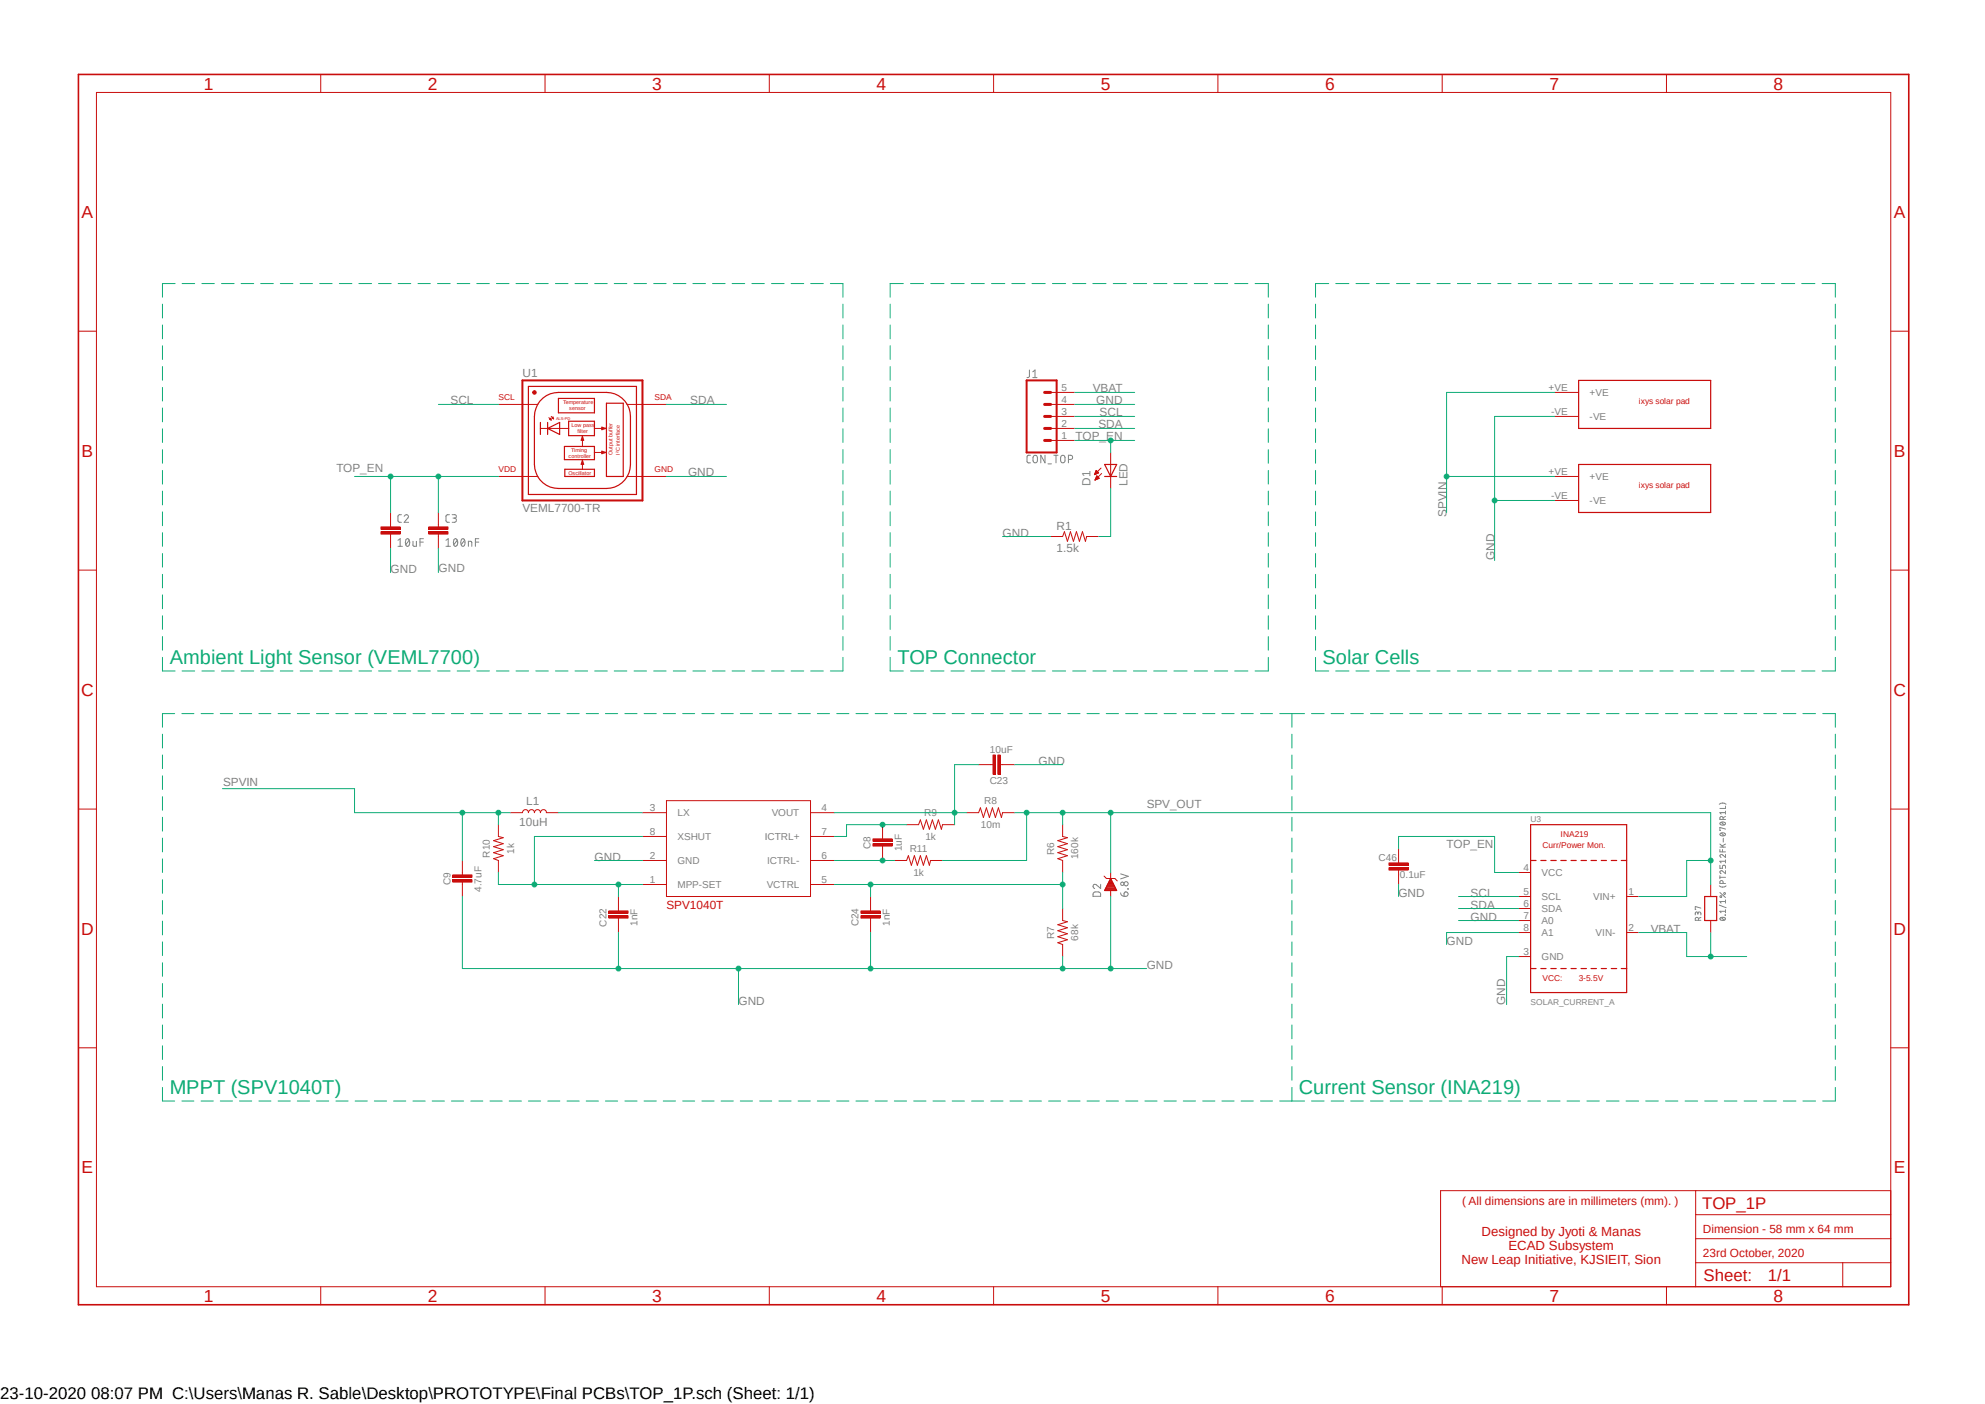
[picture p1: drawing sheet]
<svg xmlns="http://www.w3.org/2000/svg" width="420mm" height="297mm" viewBox="0 0 420 297" stroke-linecap="round" stroke-linejoin="round" font-family="sans-serif">
<defs><g id="words">
<g font-size="4.2" fill="#0dab76">
<text x="35.9" y="140.5">Ambient Light Sensor (VEML7700)</text>
<text x="189.9" y="140.5">TOP Connector</text>
<text x="279.8" y="140.5">Solar Cells</text>
<text x="35.9" y="231.4">MPPT (SPV1040T)</text>
<text x="274.8" y="231.4">Current Sensor (INA219)</text>
</g>
<g font-size="3.7" fill="#c90d0c">
<text x="43.1" y="19">1</text>
<text x="90.6" y="19">2</text>
<text x="138" y="19">3</text>
<text x="185.5" y="19">4</text>
<text x="232.9" y="19">5</text>
<text x="280.4" y="19">6</text>
<text x="327.8" y="19">7</text>
<text x="375.3" y="19">8</text>
<text x="17.3" y="46.1">A</text>
<text x="400.7" y="46.1">A</text>
<text x="17.3" y="96.6">B</text>
<text x="400.7" y="96.6">B</text>
<text x="17.2" y="147.2">C</text>
<text x="400.6" y="147.2">C</text>
<text x="17.2" y="197.7">D</text>
<text x="400.6" y="197.7">D</text>
<text x="17.3" y="248.2">E</text>
<text x="400.7" y="248.2">E</text>
<text x="43.1" y="275.4">1</text>
<text x="90.6" y="275.4">2</text>
<text x="138" y="275.4">3</text>
<text x="185.5" y="275.4">4</text>
<text x="232.9" y="275.4">5</text>
<text x="280.4" y="275.4">6</text>
<text x="327.8" y="275.4">7</text>
<text x="375.3" y="275.4">8</text>
</g>
<g font-size="3.6" fill="#c90d0c">
<text x="360.2" y="255.8">TOP_1P</text>
<text x="360.4" y="271.1">Sheet:</text>
<text x="374" y="270.9">1/1</text>
</g>
<text font-size="3.6" x="0" y="296">23-10-2020 08:07 PM C:\Users\Manas R. Sable\Desktop\PROTOTYPE\Final PCBs\TOP_1P.sch (Sheet: 1/1)</text>
<g font-size="2.8" fill="#c90d0c">
<text x="313.4" y="261.4">Designed by Jyoti &amp; Manas</text>
<text x="309.2" y="267.4">New Leap Initiative, KJSIEIT, Sion</text>
<text x="319.2" y="264.4">ECAD Subsystem</text>
</g>
<g font-size="2.5" fill="#808080">
<text x="110.5" y="79.7">U1</text>
<text x="231.2" y="83">VBAT</text>
<text x="95.3" y="85.6">SCL</text>
<text x="146.1" y="85.6">SDA</text>
<text x="231.9" y="85.6">GND</text>
<text x="232.7" y="88.1">SCL</text>
<text x="227.6" y="93.2">TOP_EN</text>
<text x="232.4" y="90.6">SDA</text>
<text x="71.2" y="99.8">TOP_EN</text>
<text x="145.6" y="100.8">GND</text>
<text x="230.7" y="102.8" transform="rotate(-90 230.7 102.8)">D1</text>
<text x="238.6" y="102.8" transform="rotate(-90 238.6 102.8)">LED</text>
<text x="110.5" y="108.4">VEML7700-TR</text>
<text x="212.1" y="113.5">GND</text>
<text x="223.6" y="112">R1</text>
<text x="306" y="109.3" transform="rotate(-90 306 109.3)">SPVIN</text>
<text x="223.6" y="116.8">1.5k</text>
<text x="316.2" y="118.5" transform="rotate(-90 316.2 118.5)">GND</text>
<text x="82.6" y="121.1">GND</text>
<text x="92.8" y="121.1">GND</text>
<text x="219.8" y="161.8">GND</text>
<text x="47.2" y="166.3">SPVIN</text>
<text x="111.3" y="170.2">L1</text>
<text x="242.6" y="170.9">SPV_OUT</text>
<text x="109.9" y="174.8">10uH</text>
<text x="306.1" y="179.5">TOP_EN</text>
<text x="125.8" y="182">GND</text>
<text x="295.9" y="189.7">GND</text>
<text x="311.2" y="189.7">SCL</text>
<text x="311.2" y="194.7">GND</text>
<text x="311.2" y="192.2">SDA</text>
<text x="349.3" y="197.3">VBAT</text>
<text x="306.1" y="199.8">GND</text>
<text x="242.6" y="204.9">GND</text>
<text x="156.3" y="212.5">GND</text>
<text x="318.4" y="212.6" transform="rotate(-90 318.4 212.6)">GND</text>
</g>
<g font-size="2.5" fill="#c90d0c">
<text x="141" y="192.2">SPV1040T</text>
<text x="309.3" y="254.9">( All dimensions are in millimeters (mm). )</text>
<text x="360.3" y="260.9">Dimension - 58 mm x 64 mm</text>
<text x="360.3" y="265.9">23rd October, 2020</text>
</g>
<g font-size="2.1" fill="#808080">
<text x="224.6" y="82.7">5</text>
<text x="327.7" y="82.7">+VE</text>
<text x="336.3" y="83.8">+VE</text>
<text x="224.6" y="87.8">3</text>
<text x="224.6" y="85.2">4</text>
<text x="328.2" y="87.8">-VE</text>
<text x="336.3" y="88.9">-VE</text>
<text x="224.6" y="92.8">1</text>
<text x="224.6" y="90.3">2</text>
<text x="327.7" y="100.5">+VE</text>
<text x="336.3" y="101.6">+VE</text>
<text x="328.2" y="105.5">-VE</text>
<text x="336.3" y="106.6">-VE</text>
<text x="209.5" y="159.2">10uF</text>
<text x="209.4" y="165.8">C23</text>
<text x="137.5" y="171.5">3</text>
<text x="143.3" y="172.7">LX</text>
<text x="163.3" y="172.7">VOUT</text>
<text x="173.8" y="171.5">4</text>
<text x="195.5" y="172.7">R9</text>
<text x="208.2" y="170.1">R8</text>
<text x="137.5" y="176.6">8</text>
<text x="143.3" y="177.8">XSHUT</text>
<text x="161.8" y="177.8">ICTRL+</text>
<text x="173.8" y="176.6">7</text>
<text x="184.2" y="179.6" transform="rotate(-90 184.2 179.6)">C8</text>
<text x="195.8" y="177.8">1k</text>
<text x="207.6" y="175.2">10m</text>
<text x="103.7" y="181.4" transform="rotate(-90 103.7 181.4)">R10</text>
<text x="108.8" y="180.6" transform="rotate(-90 108.8 180.6)">1k</text>
<text x="137.5" y="181.7">2</text>
<text x="143.3" y="182.8">GND</text>
<text x="162.3" y="182.8">ICTRL-</text>
<text x="173.8" y="181.7">6</text>
<text x="190.8" y="180.1" transform="rotate(-90 190.8 180.1)">1uF</text>
<text x="192.5" y="180.3">R11</text>
<text x="193.3" y="185.3">1k</text>
<text x="223.1" y="180.8" transform="rotate(-90 223.1 180.8)">R6</text>
<text x="228.1" y="181.8" transform="rotate(-90 228.1 181.8)">160k</text>
<text x="291.7" y="182.1">C46</text>
<text x="296.2" y="185.8">0.1uF</text>
<text x="322.3" y="184.2">4</text>
<text x="326.2" y="185.3">VCC</text>
<text x="95.3" y="187.2" transform="rotate(-90 95.3 187.2)">C9</text>
<text x="101.9" y="188.7" transform="rotate(-90 101.9 188.7)">4.7uF</text>
<text x="137.5" y="186.8">1</text>
<text x="143.3" y="187.9">MPP-SET</text>
<text x="162.2" y="187.9">VCTRL</text>
<text x="173.8" y="186.8">5</text>
<text x="322.3" y="191.9">6</text>
<text x="322.3" y="189.3">5</text>
<text x="326.2" y="190.4">SCL</text>
<text x="337.1" y="190.4">VIN+</text>
<text x="344.5" y="189.3">1</text>
<text x="128.4" y="196" transform="rotate(-90 128.4 196)">C22</text>
<text x="134.9" y="195.9" transform="rotate(-90 134.9 195.9)">1nF</text>
<text x="181.7" y="196" transform="rotate(-90 181.7 196)">C24</text>
<text x="188.3" y="195.9" transform="rotate(-90 188.3 195.9)">1nF</text>
<text x="322.3" y="194.4">7</text>
<text x="322.3" y="196.9">8</text>
<text x="326.2" y="193">SDA</text>
<text x="326.2" y="195.5">A0</text>
<text x="344.5" y="196.9">2</text>
<text x="223.1" y="198.6" transform="rotate(-90 223.1 198.6)">R7</text>
<text x="228.1" y="199" transform="rotate(-90 228.1 199)">68k</text>
<text x="322.3" y="202">3</text>
<text x="326.2" y="203.1">GND</text>
<text x="326.2" y="198">A1</text>
<text x="337.6" y="198">VIN-</text>
</g>
<g font-size="1.8" fill="#c90d0c">
<text x="105.5" y="84.5">SCL</text>
<text x="138.5" y="84.5">SDA</text>
<text x="346.7" y="85.6">ixys solar pad</text>
<text x="105.5" y="99.8">VDD</text>
<text x="138.5" y="99.8">GND</text>
<text x="346.7" y="103.3">ixys solar pad</text>
<text x="326.4" y="179.5">Curr/Power Mon.</text>
<text x="330.2" y="177">INA219</text>
<text x="326.4" y="207.4">VCC:</text>
<text x="334" y="207.4">3-5.5V</text>
</g>
<g font-size="1.8" fill="#808080">
<text x="323.9" y="173.9">U3</text>
<text x="323.9" y="212.5">SOLAR_CURRENT_A</text>
</g>
<g font-size="1.1" fill="#c90d0c">
<text x="119.2" y="85.6">Temperature</text>
<text x="120.4" y="86.8">sensor</text>
<text x="120.9" y="95.7">Timing</text>
<text x="120.9" y="90.4">Low pass</text>
<text x="122.2" y="91.7">filter</text>
<text x="120.3" y="100.5">Oscillator</text>
<text x="120.3" y="96.9">controller</text>
<text x="129.6" y="96.2" transform="rotate(-90 129.6 96.2)">Output buffer</text>
<text x="131.1" y="96.2" transform="rotate(-90 131.1 96.2)">I²C interface</text>
</g>
<text font-size=".8" fill="#c90d0c" x="117.6" y="88.9">ALS-PD</text>
</g></defs>
<path d="M16 15.4l388.2 261.2M404.2 15.4l-388.2 261.2" fill="none" stroke="#fff" stroke-width=".21"/>
<g fill="none" stroke="#808080" stroke-width=".21">
<path d="M217.8 78.3v1.4l-.5 .2M218.5 79.9h.9M218.5 78.7l.5-.4v1.6M218 96.3l-.5 .1-.2 .2v1.1l.7 .2M218.8 96.4a.47 .47 0 0 1 .7 .4v.7a.47 .47 0 0 1-.5 .4 .47 .47 0 0 1-.4-.4v-.7zM221.1 96.3v1.6l-.9-1.6v1.6M221.7 98.1h.8M223 96.3h.9M223.4 96.3v1.6M224.5 96.5a.46 .46 0 0 1 .5-.2 .46 .46 0 0 1 .3 .5v.7a.47 .47 0 0 1-.4 .4 .47 .47 0 0 1-.5-.4zM226.1 97.2h.6a.46 .46 0 0 0 .2-.5 .46 .46 0 0 0-.4-.4h-.4v1.6M84.2 114.3l.5-.3v1.6"/>
<path d="M84.2 115.6h.9M84.9 108.9h-.5l-.2 .3v1.1l.7 .2M85.5 109.2a.45 .45 0 0 1 .7-.3 .45 .45 0 0 1 .1 .7l-.8 .9h.9M86 114h.2a.93 .93 0 0 1 0 1.6 1.02 1.02 0 0 1-.2-1.6zM86.6 114.3l-.7 .9M87.4 114.5v.8l.2 .3h.5v-1.1M88.9 114.7h.7M89.6 114h-.7v1.6M94.4 115.6h.9M94.4 114.3l.4-.3v1.6M95.1 108.9h-.5l-.2 .3v1.1l.7 .2M95.7 108.9h.7a.37 .37 0 0 1 .2 .4 .37 .37 0 0 1-.4 .3h-.4"/>
<path d="M96.1 109.6h.3a.46 .46 0 0 1 .1 .5 .46 .46 0 0 1-.4 .4h-.4M96.2 114h.2a.93 .93 0 0 1 0 1.6 1.02 1.02 0 0 1-.2-1.6zM96.7 114.3l-.7 .9M97.7 114h.3a.98 .98 0 0 1 0 1.6 1.02 1.02 0 0 1-.3-1.6zM98.3 114.3l-.7 .9M99.1 115.6v-1.1l.6 .1 .1 1M100.6 114.7h.7M101.3 114h-.7v1.6M363.8 170.1a1.15 1.15 0 0 1 1.4 0M363.9 179.7v.5h1.2M363.9 179.2h1.2M363.9 178.6l.7 .6"/>
<path d="M363.9 176.4a.62 .62 0 0 1 .7-.3 .62 .62 0 0 1 .4 .6 .62 .62 0 0 1-.6 .2 .62 .62 0 0 1-.5-.5zM363.9 174.1a.62 .62 0 0 1 .7-.2 .62 .62 0 0 1 .4 .5 .62 .62 0 0 1-.6 .2 .62 .62 0 0 1-.5-.5zM364.2 176.2l.6 .6M364.2 173.9l.6 .6M364.4 179.7v.5M364.6 173.4l-.1-.5a.34 .34 0 0 0-.3-.2 .34 .34 0 0 0-.3 .3v.4h1.2M364.6 177.3v.8M365.1 170.5v.5h-1.2M365.1 171.6v.6M365.1 175.4l-1.2-.4v.7h.1M365.1 178.6l-.7 .3M365.1 172.7l-.5 .3"/>
<path d="M365.1 171.9h-1.2l.3 .3M231.3 188.9l.4-.2 1 .1 .1 .1 .1 .7h-1.6zM232.9 187.1v.9l-.9-.8a.44 .44 0 0 0-.7 .1 .44 .44 0 0 0 .3 .7M237.1 188.9a.72 .72 0 0 0 .7 .7M237.1 184.9l1.6 .5-1.6 .5M238 188.7a.47 .47 0 0 1 .7 .3 .47 .47 0 0 1-.4 .6h-.5zM238.6 188l.1 .1zM359.2 193.3l.1-.2a.31 .31 0 0 1 .3-.2 .31 .31 0 0 1 .3 .4v.2M359.2 193.4v-.2l-.3-.3-.2 .1v.5M359.4 194.7l-.1-.5a.34 .34 0 0 0-.3-.1 .34 .34 0 0 0-.3 .3v.3h1.2M359.9 192.1l-1.2-.3v.6h.1M359.9 194.1l-.5 .2"/>
<path d="M363.8 187.4a1.15 1.15 0 0 0 1.4 0M363.8 191.5l1.4 .5M363.9 183v.7h.5v-.5l.3-.2 .3 .2 .1 .5M363.9 188.8l1.2 1.1M363.9 185.3v.6M363.9 185.6h1.2M363.9 194.2a.62 .62 0 0 1 .7-.2 .62 .62 0 0 1 .4 .5 .62 .62 0 0 1-.6 .2 .62 .62 0 0 1-.5-.5zM364.2 194.1l.6 .5M364.6 186.9v-.3a.34 .34 0 0 0-.4-.3 .34 .34 0 0 0-.3 .3v.3h1.2M365 193.6h.1M365.1 184.2v.6l-.7-.5a.33 .33 0 0 0-.5 0 .33 .33 0 0 0 .3 .5M365.1 180.8v.6l-.7-.6a.33 .33 0 0 0-.5 .1 .33 .33 0 0 0 .3 .5"/>
<path d="M365.1 181.9v.6M365.1 190.4v.7M365.1 192.4v.7M365.1 192.8h-1.2l.3 .3M365.1 190.7h-1.2l.3 .4M365.1 182.2h-1.2l.3 .3"/>
<circle cx="237.4" cy="187" r=".35"/>
<circle cx="238.3" cy="187" r=".45"/>
<circle cx="364.1" cy="189.7" r=".2"/>
<circle cx="364.9" cy="189" r=".2"/>
</g>
<path d="M334 80.5h27.9v10.1h-27.9zM334 98.3h27.9v10.1h-27.9z" fill="none" stroke="#c90d0c" stroke-width=".25"/>
<g fill="none" stroke="#c90d0c" stroke-width=".21">
<path d="M328.9 83h5.1M328.9 88.1h5.1M328.9 100.8h5.1M328.9 105.9h5.1M135.9 171.9h5.1M135.9 177h5.1M141 169.4h30.5v20.3h-30.5zM171.5 171.9h5.1M171.5 177h5.1M186.7 177v.5M186.7 179v.5M224.8 174.5v2.5l1 .2-2 .6 2 .7-2 .6 2 .6-2 .7 2 .6-2 .7 1 .3v2.6"/>
<path d="M135.9 182h5.1M135.9 187.1h5.1M171.5 182h5.1M171.5 187.1h5.1"/>
</g>
<path d="M184.7 178.5h4.1v.5h-4.1z" fill-rule="evenodd" fill="#c90d0c"/>
<path d="M184.7 178.5h4.1v.5h-4.1z" fill="none" stroke="#c90d0c" stroke-width=".21"/>
<path d="M184.7 177.5h4.1v.5h-4.1z" fill-rule="evenodd" fill="#c90d0c"/>
<path d="M105.5 174.5v2.5l1 .2-2.1 .6 2.1 .7-2.1 .6 2.1 .6-2.1 .7 2.1 .6-2.1 .7 1.1 .3v2.6M184.7 177.5h4.1v.5h-4.1zM186.7 174.5v2.5M186.7 179.5v2.5M191.8 174.5h2.6l.3-1.1 .7 2 .6-2 .6 2 .7-2 .6 2 .6-2 .7 2 .2-.9h2.6M204.5 171.9h2.6l.3-1 .7 2 .6-2 .6 2 .7-2 .6 2 .6-2 .7 2 .2-1h2.6M97.8 184.6v.5M97.8 186.6v.5M189.3 182h2.5l.4-1 .6 2 .7-2 .6 2 .6-2 .7 2 .6-2 .6 2 .3-1h2.5M224.8 192.2v2.5l1 .3-2 .6 2 .7-2 .6 2 .6-2 .7 2 .6-2 .6 1 .4v2.6" fill="none" stroke="#c90d0c" stroke-width=".21"/>
<path d="M95.8 186.1h4.1v.5h-4.1z" fill-rule="evenodd" fill="#c90d0c"/>
<path d="M95.8 186.1h4.1v.5h-4.1z" fill="none" stroke="#c90d0c" stroke-width=".21"/>
<path d="M95.8 185.1h4.1v.5h-4.1z" fill-rule="evenodd" fill="#c90d0c"/>
<path d="M95.8 185.1h4.1v.5h-4.1zM97.8 182v2.6M97.8 187.1v2.6M130.9 192.2v.5M130.9 194.2v.5" fill="none" stroke="#c90d0c" stroke-width=".21"/>
<path d="M128.8 193.7h4.1v.5h-4.1z" fill-rule="evenodd" fill="#c90d0c"/>
<path d="M128.8 193.7h4.1v.5h-4.1z" fill="none" stroke="#c90d0c" stroke-width=".21"/>
<path d="M128.8 192.7h4.1v.5h-4.1z" fill-rule="evenodd" fill="#c90d0c"/>
<path d="M209.6 161.8h.5M211.6 161.8h.5M128.8 192.7h4.1v.5h-4.1zM130.9 189.7v2.5M130.9 194.7v2.6" fill="none" stroke="#c90d0c" stroke-width=".21"/>
<path d="M211.1 159.7h.5v4.1h-.5z" fill-rule="evenodd" fill="#c90d0c"/>
<path d="M211.1 159.7h.5v4.1h-.5z" fill="none" stroke="#c90d0c" stroke-width=".21"/>
<path d="M210.1 159.7h.5v4.1h-.5z" fill-rule="evenodd" fill="#c90d0c"/>
<path d="M210.1 159.7h.5v4.1h-.5zM207.1 161.8h2.5M212.1 161.8h2.6M184.2 192.2v.5M184.2 194.2v.5" fill="none" stroke="#c90d0c" stroke-width=".21"/>
<path d="M182.2 193.7h4v.5h-4z" fill-rule="evenodd" fill="#c90d0c"/>
<path d="M182.2 193.7h4v.5h-4z" fill="none" stroke="#c90d0c" stroke-width=".21"/>
<path d="M182.2 192.7h4v.5h-4z" fill-rule="evenodd" fill="#c90d0c"/>
<g fill="none" stroke="#c90d0c" stroke-width=".21">
<path d="M108 171.9h2.5a.64 .64 0 0 1 .7-.6 .64 .64 0 0 1 .6 .6 .64 .64 0 0 1 .6-.6 .64 .64 0 0 1 .7 .6 .64 .64 0 0 1 .6-.6 .64 .64 0 0 1 .6 .6 .64 .64 0 0 1 .7-.6 .64 .64 0 0 1 .6 .6h2.6M182.2 192.7h4v.5h-4zM184.2 189.7v2.5M184.2 194.7v2.6M233.6 185.3l.5 .5h1.8l.5 .6M235 184.6v1.2M235 188.4v1.3M295.9 182v.5M295.9 184.1v.5M321.3 189.7h2.5M321.3 197.3h2.5M321.3 184.6h2.5"/>
<path d="M321.3 192.2h2.5M321.3 194.7h2.5M344.2 189.7h2.5M344.2 197.3h2.5M361.9 187.1v2.6M361.9 194.7v2.6M321.3 202.4h2.5"/>
</g>
<g fill="none" stroke="#c90d0c" stroke-width=".25">
<path d="M323.8 174.5h20.4v35.5h-20.4zM233.8 188.2h2.4M233.9 188h2.2M234 187.8h2M234.1 187.6h1.8M234.2 187.5h1.6M234.3 187.3h1.4M234.4 187.1h1.2M234.5 186.9h1M234.6 186.7h.8M234.7 186.5h.6M234.7 186.3h.5"/>
<path d="M234.9 186.1h.2M234.9 185.9h.1M235 185.8l1.3 2.6h-2.6zM323.8 182h1.2M326 182h1.1M328.1 182h1.2M330.2 182h1.2M332.4 182h1.1M334.5 182h1.2M336.6 182h1.2M338.8 182h1.1M340.9 182h1.2"/>
<path d="M343 182h1.2M360.7 189.7h2.5v5h-2.5zM323.8 204.9h1.2M326 204.9h1.1M328.1 204.9h1.2M330.2 204.9h1.2M332.4 204.9h1.1M334.5 204.9h1.2M336.6 204.9h1.2M338.8 204.9h1.1M340.9 204.9h1.2M343 204.9h1.2"/>
</g>
<path d="M293.9 183.6h4v.5h-4z" fill-rule="evenodd" fill="#c90d0c"/>
<path d="M293.9 183.6h4v.5h-4z" fill="none" stroke="#c90d0c" stroke-width=".21"/>
<path d="M293.9 182.5h4v.5h-4z" fill-rule="evenodd" fill="#c90d0c"/>
<g fill="none" stroke="#c90d0c" stroke-width=".21">
<path d="M110.5 85.6h3.3M114.3 90.6h6.1M116.1 88.3l.5 .6M116.5 88.5l.1 .4-.3-.2zM116.6 88.1l.5 .5M117 88.2l.1 .4-.3-.1zM123.2 92.2v2.2M123.2 97.2v2.1M125.8 90.6h2.3M125.8 95.7h2.5M132.6 85.6h3.3M110.5 100.8h3.3"/>
<path d="M132.6 100.8h3.3M295.9 179.5v2.5M293.9 182.5h4v.5h-4zM295.9 184.6v2.5"/>
</g>
<path d="M110.5 80.5h25.4v25.4h-25.4z" fill="none" stroke="#c90d0c" stroke-width=".42"/>
<g fill="none" stroke="#c90d0c" stroke-width=".25">
<path d="M111.8 81.7h22.9v22.9h-22.9zM114.3 84.8a5 5 0 0 1 3.9-1.8h10.1a5.1 5.1 0 0 1 5.1 5.1v10.2a5.1 5.1 0 0 1-5.1 5h-10.1a5.1 5.1 0 0 1-5.1-5v-10.2a5.6 5.6 0 0 1 1.2-3.3zM114.3 89.4v2.5M115.9 89.4v2.5M115.9 90.6l2.5-1.2v2.5zM118.2 84.3h7.6v3h-7.6zM119.4 94.4h6.4v2.8h-6.4zM119.5 99.3h6.3v1.5h-6.3zM120.3 89.1h5.5v3.1h-5.5zM123.2 97.4l.3 .8h-.5zM123.2 92.3l.3 .8h-.5zM127.3 90.4l.8 .2-.8 .3z"/>
<path d="M127.3 95.5l.8 .2-.8 .3zM128.1 90.6h.2M128.3 85.3h3.6v15.5h-3.6z"/>
</g>
<path d="M112.8 82.8l.3-.2 .3 .2v.5h-.6l-.1-.3 .5-.1-.1 .2-.4-.1z" fill-rule="evenodd" fill="#c90d0c"/>
<path d="M112.8 82.8l.3-.2 .3 .2v.5h-.6l-.1-.3 .5-.1-.1 .2-.4-.1z" fill="none" stroke="#c90d0c" stroke-width=".21"/>
<path d="M112.9 82.8h.4v.4h-.4z" fill-rule="evenodd" fill="#c90d0c"/>
<path d="M105.5 85.6h5M112.9 82.8h.4v.4h-.4zM135.9 85.6h5.1M82.6 111v.5M82.6 113v.5M105.5 100.8h5M135.9 100.8h5.1" fill="none" stroke="#c90d0c" stroke-width=".21"/>
<path d="M80.6 112.5h4.1v.5h-4.1z" fill-rule="evenodd" fill="#c90d0c"/>
<path d="M80.6 112.5h4.1v.5h-4.1z" fill="none" stroke="#c90d0c" stroke-width=".21"/>
<path d="M80.6 111.5h4.1v.5h-4.1z" fill-rule="evenodd" fill="#c90d0c"/>
<path d="M80.6 111.5h4.1v.5h-4.1zM82.6 108.4v2.6M82.6 113.5v2.5M92.8 111v.5M92.8 113v.5" fill="none" stroke="#c90d0c" stroke-width=".21"/>
<path d="M90.7 112.5h4.1v.5h-4.1z" fill-rule="evenodd" fill="#c90d0c"/>
<path d="M90.7 112.5h4.1v.5h-4.1z" fill="none" stroke="#c90d0c" stroke-width=".21"/>
<path d="M90.7 111.5h4.1v.5h-4.1z" fill-rule="evenodd" fill="#c90d0c"/>
<g fill="none" stroke="#c90d0c" stroke-width=".21">
<path d="M20.4 19.6h379.6v252.6h-379.6zM67.9 15.7v3.9M115.3 15.7v3.9M162.8 15.7v3.9M210.2 15.7v3.9M257.7 15.7v3.9M305.1 15.7v3.9M352.6 15.7v3.9M16.6 70.1h3.8M400 70.1h3.9M222.3 93.2h5.1M222.3 90.6h5.1"/>
<path d="M222.3 88.1h5.1M222.3 85.6h5.1M222.3 83h5.1M231.7 100h.7M231.8 99.9h.5M231.8 99.8h.4M231.9 99.7h.3M231.9 99.7h.2M231.9 99.6h.1M231.9 99.5l.6 .5-.9 .4zM233 99l-1.4 1.4M235 95.7v7.6"/>
<path d="M90.7 111.5h4.1v.5h-4.1zM92.8 108.4v2.6M92.8 113.5v2.5M222.3 113.5h2.5l.4-1 .6 2 .7-2 .6 2 .7-2 .6 2 .6-2 .7 2 .2-1h2.6M231.6 100.4h.1M231.6 100.3h.3M231.6 100.2h.5M231.7 100.1h.6M231.7 101.5h.1M231.7 101.4h.3M231.8 101.3h.4M231.8 101.3h.6"/>
<path d="M231.9 101.2h.6M231.9 101.1h.6M231.9 101h.5M231.9 100.9h.4M232 100.8h.2M232 100.7h.1M232.1 100.7l.5 .5-.9 .4zM233.1 100.2l-1.4 1.4M16.6 120.6h3.8M400 120.6h3.9M16.6 171.2h3.8M400 171.2h3.9"/>
<path d="M16.6 221.7h3.8M400 221.7h3.9M358.8 251.9v20.3M358.8 257h41.2M400 251.9h-95.2v20.3M67.9 272.2v3.8M115.3 272.2v3.8M162.8 272.2v3.8M210.2 272.2v3.8M257.7 272.2v3.8M305.1 272.2v3.8M352.6 272.2v3.8"/>
<path d="M358.8 267.1h41.2M358.8 262h41.2M389.9 267.1v5.1"/>
</g>
<path d="M217.2 80.5h6.4v15.2h-6.4z" fill="none" stroke="#c90d0c" stroke-width=".42"/>
<path d="M221 88.1h1.3M221 90.6h1.3M221 93.2h1.3M221 83h1.3M221 85.6h1.3" fill="none" stroke="#c90d0c" stroke-width=".64"/>
<path d="M233.7 98.3h2.6l-1.3 2.5zM233.7 100.8h2.6" fill="none" stroke="#c90d0c" stroke-width=".25"/>
<path d="M16.6 15.7h387.3v260.3h-387.3z" fill="none" stroke="#c90d0c" stroke-width=".34"/>
<path d="M214.7 161.8h10.1M97.8 189.7v15.2h86.4v-7.6M130.9 197.3v7.6" fill="none" stroke="#0dab76" stroke-width=".21"/>
<circle cx="130.8" cy="204.9" r=".51" fill="#0dab76"/>
<g fill="none" stroke="#0dab76" stroke-width=".21">
<path d="M184.2 204.9h40.6"/>
<circle cx="130.8" cy="204.9" r=".51"/>
</g>
<circle cx="184.2" cy="204.9" r=".51" fill="#0dab76"/>
<g fill="none" stroke="#0dab76" stroke-width=".21">
<path d="M224.8 202.4v2.5h10.2"/>
<circle cx="184.2" cy="204.9" r=".51"/>
</g>
<circle cx="224.8" cy="204.9" r=".51" fill="#0dab76"/>
<g fill="none" stroke="#0dab76" stroke-width=".21">
<path d="M156.3 204.9v7.6"/>
<circle cx="224.8" cy="204.9" r=".51"/>
</g>
<circle cx="156.2" cy="204.9" r=".51" fill="#0dab76"/>
<g fill="none" stroke="#0dab76" stroke-width=".21">
<path d="M235 189.7v15.2h7.6"/>
<circle cx="156.2" cy="204.9" r=".51"/>
</g>
<circle cx="235" cy="204.9" r=".51" fill="#0dab76"/>
<g fill="none" stroke="#0dab76" stroke-width=".21">
<path d="M227.4 85.6h12.7M328.9 88.1h-12.7v30.5M82.6 116v5.1M92.8 116v5.1M141 100.8h12.7M212.1 113.5h10.2M316.2 105.9h12.7M125.8 182h10.1M295.9 187.1v2.6M308.6 194.7h12.7M321.3 197.3h-15.2v2.5M321.3 202.4h-2.5v10.1"/>
<circle cx="235" cy="204.9" r=".51"/>
</g>
<circle cx="316.2" cy="105.9" r=".51" fill="#0dab76"/>
<g fill="none" stroke="#0dab76" stroke-width=".21">
<path d="M118.2 171.9h17.7M135.9 177h-22.8v10.1M105.5 184.6v2.5h30.4"/>
<circle cx="316.2" cy="105.9" r=".51"/>
</g>
<circle cx="113.1" cy="187.1" r=".51" fill="#0dab76"/>
<g fill="none" stroke="#0dab76" stroke-width=".21">
<path d="M130.9 187.1v2.6"/>
<circle cx="113.1" cy="187.1" r=".51"/>
</g>
<circle cx="130.8" cy="187.1" r=".51" fill="#0dab76"/>
<g fill="none" stroke="#0dab76" stroke-width=".21">
<path d="M176.6 187.1h7.6v2.6"/>
<circle cx="130.8" cy="187.1" r=".51"/>
</g>
<circle cx="184.2" cy="187.1" r=".51" fill="#0dab76"/>
<g fill="none" stroke="#0dab76" stroke-width=".21">
<path d="M184.2 187.1h40.6M224.8 184.6v7.6"/>
<circle cx="184.2" cy="187.1" r=".51"/>
</g>
<circle cx="224.8" cy="187.1" r=".51" fill="#0dab76"/>
<g fill="none" stroke="#0dab76" stroke-width=".21">
<path d="M176.6 182h12.7"/>
<circle cx="224.8" cy="187.1" r=".51"/>
</g>
<circle cx="186.7" cy="182" r=".51" fill="#0dab76"/>
<g fill="none" stroke="#0dab76" stroke-width=".21">
<path d="M191.8 174.5h-12.7v2.5h-2.5"/>
<circle cx="186.7" cy="182" r=".51"/>
</g>
<circle cx="186.7" cy="174.5" r=".51" fill="#0dab76"/>
<g fill="none" stroke="#0dab76" stroke-width=".21">
<path d="M176.6 171.9h27.9M202 171.9v2.6"/>
<circle cx="186.7" cy="174.5" r=".51"/>
</g>
<circle cx="202" cy="171.9" r=".51" fill="#0dab76"/>
<g fill="none" stroke="#0dab76" stroke-width=".21">
<path d="M97.8 171.9h10.2M105.5 171.9v2.6M207.1 161.8h-5.1v10.1"/>
<circle cx="202" cy="171.9" r=".51"/>
</g>
<circle cx="105.4" cy="171.9" r=".51" fill="#0dab76"/>
<g fill="none" stroke="#0dab76" stroke-width=".21">
<path d="M97.8 171.9v10.1"/>
<circle cx="105.4" cy="171.9" r=".51"/>
</g>
<circle cx="97.8" cy="171.9" r=".51" fill="#0dab76"/>
<g fill="none" stroke="#0dab76" stroke-width=".21">
<path d="M328.9 83h-22.8v25.4M306.1 100.8h22.8M47.1 166.8h27.9v5.1h22.8"/>
<circle cx="97.8" cy="171.9" r=".51"/>
</g>
<circle cx="306.1" cy="100.8" r=".51" fill="#0dab76"/>
<g fill="none" stroke="#0dab76" stroke-width=".21">
<path d="M214.7 171.9h20.3v12.7M224.8 171.9v2.6"/>
<circle cx="306.1" cy="100.8" r=".51"/>
</g>
<circle cx="224.8" cy="171.9" r=".51" fill="#0dab76"/>
<circle cx="224.8" cy="171.9" r=".51" fill="none" stroke="#0dab76" stroke-width=".21"/>
<circle cx="235" cy="171.9" r=".51" fill="#0dab76"/>
<g fill="none" stroke="#0dab76" stroke-width=".21">
<path d="M235 171.9h126.9v15.2M361.9 182h-5v7.7h-10.2"/>
<circle cx="235" cy="171.9" r=".51"/>
</g>
<circle cx="361.9" cy="182" r=".51" fill="#0dab76"/>
<g fill="none" stroke="#0dab76" stroke-width=".21">
<path d="M217.2 171.9v10.1h-17.8"/>
<circle cx="361.9" cy="182" r=".51"/>
</g>
<circle cx="217.2" cy="171.9" r=".51" fill="#0dab76"/>
<g fill="none" stroke="#0dab76" stroke-width=".21">
<path d="M75 100.8h30.5M82.6 100.8v7.6M295.9 179.5v-2.5h20.3v7.6h5.1"/>
<circle cx="217.2" cy="171.9" r=".51"/>
</g>
<circle cx="82.6" cy="100.8" r=".51" fill="#0dab76"/>
<g fill="none" stroke="#0dab76" stroke-width=".21">
<path d="M92.8 100.8v7.6"/>
<circle cx="82.6" cy="100.8" r=".51"/>
</g>
<circle cx="92.7" cy="100.8" r=".51" fill="#0dab76"/>
<g fill="none" stroke="#0dab76" stroke-width=".21">
<path d="M227.4 93.2h12.7M235 93.2v2.5"/>
<circle cx="92.7" cy="100.8" r=".51"/>
</g>
<circle cx="235" cy="93.2" r=".51" fill="#0dab76"/>
<g fill="none" stroke="#0dab76" stroke-width=".21">
<path d="M92.8 85.6h12.7M141 85.6h12.7M227.4 90.6h12.7M227.4 88.1h12.7M308.6 192.2h12.7M308.6 189.7h12.7M346.7 197.3h10.2v5.1h12.7M361.9 197.3v5.1"/>
<circle cx="235" cy="93.2" r=".51"/>
</g>
<circle cx="361.9" cy="202.4" r=".51" fill="#0dab76"/>
<g fill="none" stroke="#0dab76" stroke-width=".21">
<path d="M37 60h-2.6v2.9M38.5 60h2.7M42.7 60h2.6M46.9 60h2.6M51 60h2.7M55.2 60h2.6M59.3 60h2.7M63.5 60h2.6M67.6 60h2.7M71.8 60h2.7M75.9 60h2.7M80.1 60h2.7"/>
<path d="M84.2 60h2.7M88.4 60h2.7M92.6 60h2.6M96.7 60h2.7M100.9 60h2.6M105 60h2.7M109.2 60h2.6M113.4 60h2.6M117.5 60h2.7M121.7 60h2.6M125.8 60h2.7M130 60h2.6"/>
<path d="M134.2 60h2.6M138.3 60h2.6M142.5 60h2.6M146.6 60h2.7M150.7 60h2.7M154.9 60h2.7M159.1 60h2.6M163.2 60h2.7M167.4 60h2.7M171.5 60h2.7M175.7 60h2.7v2.9M191.1 60h-2.8v2.9"/>
<path d="M192.7 60h2.7M196.9 60h2.8M201.2 60h2.8M205.5 60h2.8M209.8 60h2.8M214.1 60h2.8M218.4 60h2.7M222.7 60h2.8M226.9 60h2.8M231.2 60h2.8M235.5 60h2.8M239.8 60h2.8"/>
<path d="M244.1 60h2.8M248.4 60h2.8M252.7 60h2.8M257 60h2.8M261.2 60h2.8M265.6 60h2.8v2.9M281.1 60h-2.8v2.9M282.6 60h2.8M286.9 60h2.8M291.2 60h2.8M295.5 60h2.8M299.8 60h2.8"/>
<path d="M304 60h2.8M308.4 60h2.7M312.6 60h2.8M316.9 60h2.8M321.2 60h2.8M325.5 60h2.8M329.8 60h2.8M334.1 60h2.7M338.4 60h2.8M342.6 60h2.8M346.9 60h2.8M351.2 60h2.8"/>
<path d="M355.5 60h2.8M359.8 60h2.8M364.1 60h2.8M368.4 60h2.7M372.7 60h2.8M376.9 60h2.8M381.2 60h2.8M385.5 60h2.8v2.9M34.4 64.3v3M34.4 68.7v3M34.4 73.2v2.8M34.4 77.6v2.8"/>
<path d="M178.4 64.3v3M178.4 68.7v3M178.4 73.2v2.8M178.4 77.6v2.8M188.3 64.3v3M188.3 68.7v3M188.3 73.2v2.8M188.3 77.6v2.8M268.4 64.3v3M268.4 68.7v3M268.4 73.2v2.8M268.4 77.6v2.8"/>
<path d="M278.3 64.3v3M278.3 68.7v3M278.3 73.2v2.8M278.3 77.6v2.8M388.3 64.3v3M388.3 68.7v3M388.3 73.2v2.8M388.3 77.6v2.8M34.4 82v2.8M34.4 86.3v2.9M34.4 90.7v2.9M34.4 95.1v2.9"/>
<path d="M34.4 99.5v2.9M178.4 82v2.8M178.4 86.3v2.9M178.4 90.7v2.9M178.4 95.1v2.9M178.4 99.5v2.9M188.3 82v2.8M188.3 86.3v2.9M188.3 90.7v2.9M188.3 95.1v2.9M188.3 99.5v2.9M227.4 83h12.7"/>
<path d="M268.4 82v2.8M268.4 86.3v2.9M268.4 90.7v2.9M268.4 95.1v2.9M268.4 99.5v2.9M278.3 82v2.8M278.3 86.3v2.9M278.3 90.7v2.9M278.3 95.1v2.9M278.3 99.5v2.9M388.3 82v2.8M388.3 86.3v2.9"/>
<path d="M388.3 90.7v2.9M388.3 95.1v2.9M388.3 99.5v2.9M34.4 103.9v2.9M34.4 108.3v2.9M34.4 112.7v2.9M34.4 117.1v2.9M178.4 103.9v2.9M178.4 108.3v2.9M178.4 112.7v2.9M178.4 117.1v2.9M188.3 103.9v2.9"/>
<path d="M188.3 108.3v2.9M188.3 112.7v2.9M188.3 117.1v2.9M235 103.3v10.2h-2.5M268.4 103.9v2.9M268.4 108.3v2.9M268.4 112.7v2.9M268.4 117.1v2.9M278.3 103.9v2.9M278.3 108.3v2.9M278.3 112.7v2.9M278.3 117.1v2.9"/>
<path d="M388.3 103.9v2.9M388.3 108.3v2.9M388.3 112.7v2.9M388.3 117.1v2.9M34.4 121.5v2.9M34.4 125.9v2.9M34.4 130.3v2.8M34.4 134.7v2.8M34.4 139.1v2.8h2.6M178.4 121.5v2.9M178.4 125.9v2.9M178.4 130.3v2.8"/>
<path d="M178.4 134.7v2.8M178.4 139.1v2.8h-2.7M188.3 139.1v2.8h2.8M188.3 121.5v2.9M188.3 125.9v2.9M188.3 130.3v2.8M188.3 134.7v2.8M268.4 139.1v2.8h-2.8M268.4 121.5v2.9M268.4 125.9v2.9M268.4 130.3v2.8M268.4 134.7v2.8"/>
<path d="M278.3 139.1v2.8h2.8M278.3 121.5v2.9M278.3 125.9v2.9M278.3 130.3v2.8M278.3 134.7v2.8M388.3 121.5v2.9M388.3 125.9v2.9M388.3 130.3v2.8M388.3 134.7v2.8M388.3 139.1v2.8h-2.8M34.4 155.3v2.9M34.4 159.7v2.9"/>
<path d="M37 151h-2.6v2.8M38.5 151h2.5M38.5 141.9h2.7M42.5 151h2.6M42.7 141.9h2.6M46.6 151h2.6M46.9 141.9h2.6M50.7 151h2.6M51 141.9h2.7M54.8 151h2.5M55.2 141.9h2.6M58.8 151h2.6"/>
<path d="M59.3 141.9h2.7M62.9 151h2.6M63.5 141.9h2.6M67 151h2.6M67.6 141.9h2.7M71.1 151h2.6M71.8 141.9h2.7M75.1 151h2.6M75.9 141.9h2.7M79.2 151h2.6M80.1 141.9h2.7M83.3 151h2.6"/>
<path d="M84.2 141.9h2.7M87.4 151h2.6M88.4 141.9h2.7M91.4 151h2.6M92.6 141.9h2.6M95.5 151h2.6M96.7 141.9h2.7M99.6 151h2.6M100.9 141.9h2.6M103.7 151h2.6M105 141.9h2.7M107.7 151h2.6"/>
<path d="M109.2 141.9h2.6M111.8 151h2.6M113.4 141.9h2.6M115.9 151h2.5M117.5 141.9h2.7M120 151h2.6M121.7 141.9h2.6M124 151h2.6M125.8 141.9h2.7M128.1 151h2.6M130 141.9h2.6M132.2 151h2.6"/>
<path d="M134.2 141.9h2.6M136.3 151h2.6M138.3 141.9h2.6M140.3 151h2.6M142.5 141.9h2.6M144.4 151h2.6M146.6 141.9h2.7M148.5 151h2.6M150.7 141.9h2.7M152.6 151h2.6M154.9 141.9h2.7M156.6 151h2.6"/>
<path d="M159.1 141.9h2.6M160.7 151h2.6M163.2 141.9h2.7M164.8 151h2.6M167.4 141.9h2.7M168.9 151h2.5M171.5 141.9h2.7M172.9 151h2.6M177 151h2.6M181.1 151h2.6M185.2 151h2.5M189.2 151h2.6"/>
<path d="M192.7 141.9h2.7M193.3 151h2.6M196.9 141.9h2.8M197.4 151h2.6M201.2 141.9h2.8M201.5 151h2.5M205.5 141.9h2.8M205.6 151h2.5M209.6 151h2.6M209.8 141.9h2.8M213.7 151h2.6M214.1 141.9h2.8"/>
<path d="M217.8 151h2.5M218.4 141.9h2.7M221.9 151h2.5M222.7 141.9h2.8M225.9 151h2.6M226.9 141.9h2.8M230 151h2.6M231.2 141.9h2.8M234.1 151h2.5M235.5 141.9h2.8M238.2 151h2.5M239.8 141.9h2.8"/>
<path d="M242.2 151h2.6M244.1 141.9h2.8M246.3 151h2.6M248.4 141.9h2.8M250.4 151h2.5M252.7 141.9h2.8M254.5 151h2.5M257 141.9h2.8M258.5 151h2.6M261.2 141.9h2.8M262.6 151h2.6M266.7 151h2.5"/>
<path d="M270.8 151h5.2M273.3 151v2.8M273.3 155.3v2.9M273.3 159.7v2.9M277.5 151h2.7M281.6 151h2.7M282.6 141.9h2.8M285.8 151h2.7M286.9 141.9h2.8M290 151h2.7M291.2 141.9h2.8M294.1 151h2.7"/>
<path d="M295.5 141.9h2.8M298.3 151h2.6M299.8 141.9h2.8M302.5 151h2.6M304 141.9h2.8M306.6 151h2.7M308.4 141.9h2.7M310.8 151h2.6M312.6 141.9h2.8M314.9 151h2.7M316.9 141.9h2.8M319.1 151h2.6"/>
<path d="M321.2 141.9h2.8M323.3 151h2.6M325.5 141.9h2.8M327.4 151h2.7M329.8 141.9h2.8M331.6 151h2.6M334.1 141.9h2.7M335.7 151h2.7M338.4 141.9h2.8M339.9 151h2.7M342.6 141.9h2.8M344 151h2.7"/>
<path d="M346.9 141.9h2.8M348.2 151h2.7M351.2 141.9h2.8M352.4 151h2.6M355.5 141.9h2.8M356.5 151h2.7M359.8 141.9h2.8M360.7 151h2.6M364.1 141.9h2.8M364.8 151h2.7M368.4 141.9h2.7M369 151h2.7"/>
<path d="M372.7 141.9h2.8M373.2 151h2.6M376.9 141.9h2.8M377.3 151h2.7M381.2 141.9h2.8M381.5 151h2.6M385.7 151h2.6v2.8M388.3 155.3v2.9M388.3 159.7v2.9M34.4 164.1v2.9M34.4 168.5v2.9M34.4 172.9v2.9"/>
<path d="M34.4 177.3v2.9M273.3 164.1v2.9M273.3 168.5v2.9M273.3 172.9v2.9M273.3 177.3v2.9M388.3 164.1v2.9M388.3 168.5v2.9M388.3 172.9v2.9M388.3 177.3v2.9M34.4 181.7v2.9M34.4 186.1v2.9M34.4 190.5v2.9"/>
<path d="M34.4 194.9v2.9M34.4 199.3v2.8M273.3 181.7v2.9M273.3 186.1v2.9M273.3 190.5v2.9M273.3 194.9v2.9M273.3 199.3v2.8M388.3 181.7v2.9M388.3 186.1v2.9M388.3 190.5v2.9M388.3 194.9v2.9M388.3 199.3v2.8"/>
<path d="M34.4 203.7v2.8M34.4 208.1v2.8M34.4 212.4v2.9M34.4 216.8v3M273.3 203.7v2.8M273.3 208.1v2.8M273.3 212.4v2.9M273.3 216.8v3M388.3 203.7v2.8M388.3 208.1v2.8M388.3 212.4v2.9M388.3 216.8v3"/>
<path d="M34.4 230v2.9h2.6M34.4 221.2v2.9M34.4 225.6v2.9M38.5 232.9h2.5M42.5 232.9h2.6M46.6 232.9h2.6M50.7 232.9h2.6M54.8 232.9h2.5M58.8 232.9h2.6M62.9 232.9h2.6M67 232.9h2.6M71.1 232.9h2.6"/>
<path d="M75.1 232.9h2.6M79.2 232.9h2.6M83.3 232.9h2.6M87.4 232.9h2.6M91.4 232.9h2.6M95.5 232.9h2.6M99.6 232.9h2.6M103.7 232.9h2.6M107.7 232.9h2.6M111.8 232.9h2.6M115.9 232.9h2.5M120 232.9h2.6"/>
<path d="M124 232.9h2.6M128.1 232.9h2.6M132.2 232.9h2.6M136.3 232.9h2.6M140.3 232.9h2.6M144.4 232.9h2.6M148.5 232.9h2.6M152.6 232.9h2.6M156.6 232.9h2.6M160.7 232.9h2.6M164.8 232.9h2.6M168.9 232.9h2.5"/>
<path d="M172.9 232.9h2.6M177 232.9h2.6M181.1 232.9h2.6M185.2 232.9h2.5M189.2 232.9h2.6M193.3 232.9h2.6M197.4 232.9h2.6M201.5 232.9h2.5M205.6 232.9h2.5M209.6 232.9h2.6M213.7 232.9h2.6M217.8 232.9h2.5"/>
<path d="M221.9 232.9h2.5M225.9 232.9h2.6M230 232.9h2.6M234.1 232.9h2.5M238.2 232.9h2.5M242.2 232.9h2.6M246.3 232.9h2.6M250.4 232.9h2.5M254.5 232.9h2.5M258.5 232.9h2.6M262.6 232.9h2.6M266.7 232.9h2.5"/>
<path d="M270.8 232.9h5.2M273.3 221.2v2.9M273.3 225.6v2.9M273.3 230v2.9M277.5 232.9h2.7M281.6 232.9h2.7M285.8 232.9h2.7M290 232.9h2.7M294.1 232.9h2.7M298.3 232.9h2.6M302.5 232.9h2.6M306.6 232.9h2.7"/>
<path d="M310.8 232.9h2.6M314.9 232.9h2.7M319.1 232.9h2.6M323.3 232.9h2.6M327.4 232.9h2.7M331.6 232.9h2.6M335.7 232.9h2.7M339.9 232.9h2.7M344 232.9h2.7M348.2 232.9h2.7M352.4 232.9h2.6M356.5 232.9h2.7"/>
<path d="M360.7 232.9h2.6M364.8 232.9h2.7M369 232.9h2.7M373.2 232.9h2.6M377.3 232.9h2.7M381.5 232.9h2.6M388.3 221.2v2.9M388.3 225.6v2.9M388.3 230v2.9h-2.6"/>
<circle cx="361.9" cy="202.4" r=".51"/>
</g>
<use href="#words"/>
</svg>
